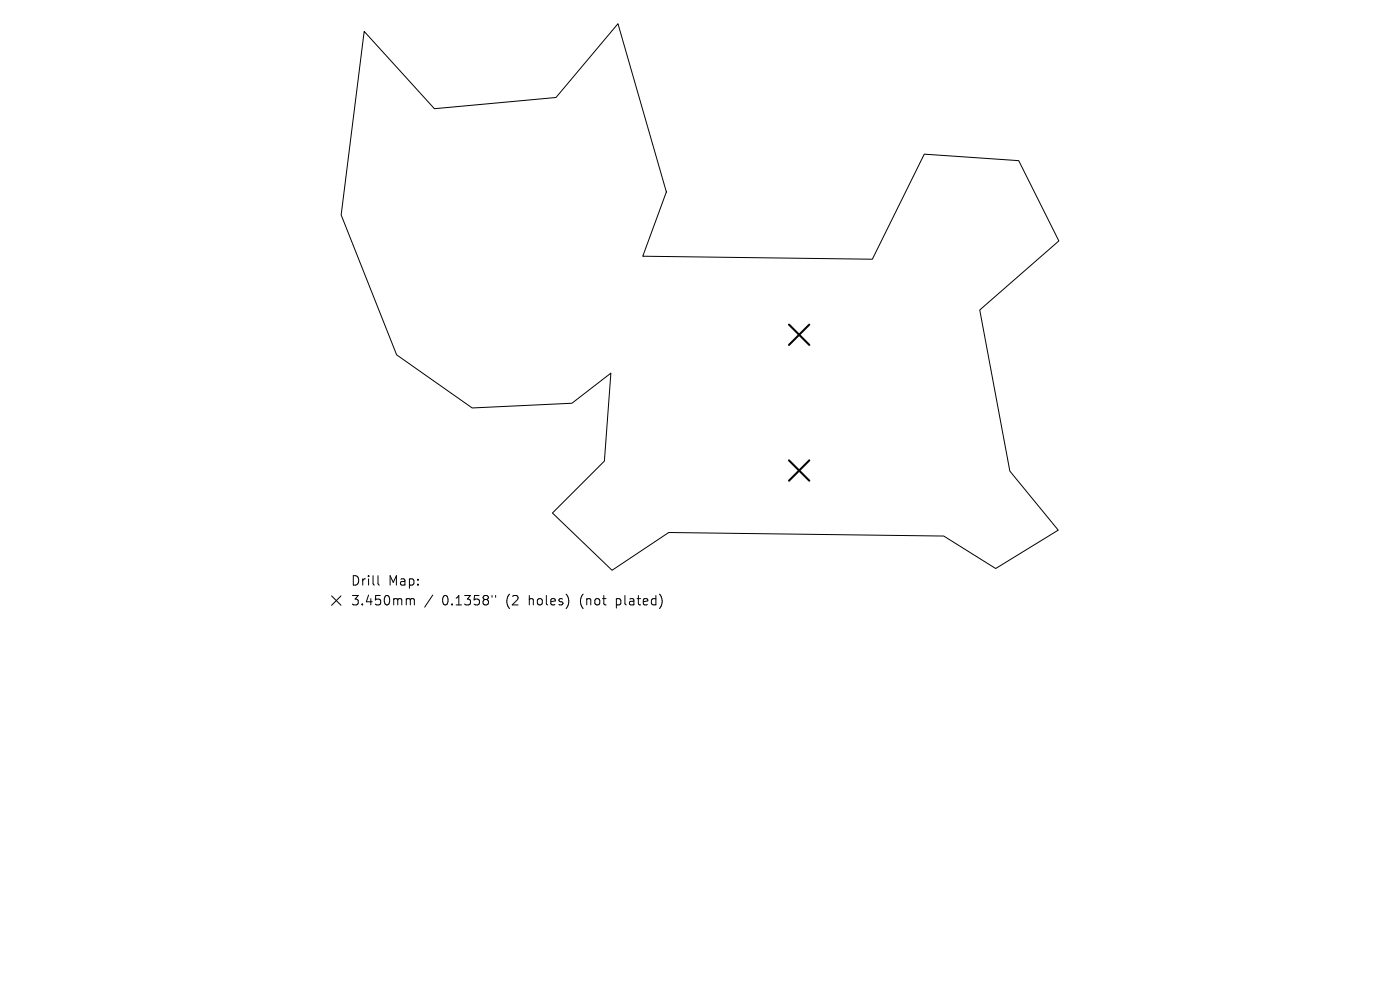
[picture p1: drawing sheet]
<svg xmlns="http://www.w3.org/2000/svg" width="297mm" height="210mm" viewBox="0 0 297 210" stroke-linecap="round" stroke-linejoin="round" font-family="sans-serif">
<defs><g id="words">
<g font-size="2.8">
<text x="74.3" y="124.5">Drill</text>
<text x="82.4" y="124.5">Map:</text>
<text x="74.3" y="128.7">3.450mm</text>
<text x="93.8" y="128.7">0.1358&quot;</text>
<text x="107.5" y="128.7">(2</text>
<text x="112.5" y="128.7">holes)</text>
<text x="123.5" y="128.7">(not</text>
<text x="131.4" y="128.7">plated)</text>
</g>
</g></defs>
<path d="M77.3 6.7l14.9 16.4 25.8-2.4 13.1-15.7 10.3 35.7-5 13.7 48.7 .6 11-22.3 20 1.4 8.5 17-16.8 14.7 6.4 34.1 10.3 12.6-13.3 8.1-11-6.9-58.3-.7-12.1 8-12.6-12.2 11-11 1.4-18.6-8.3 6.3-21.1 1-16.1-11.2-11.7-29.7zM70.3 126.4l2 2M72.3 126.4l-2 2M80.2 122.1v1.7l.3 .3M86.5 127h.3l.2 .3M87 127.3l.3-.3 .5 .1 .1 1.2M87 127.3v1M91.8 126.2l-1.7 2.6M104.4 126.3v.4M105.1 126.3v.4" fill="none" stroke="#000" stroke-width=".21"/>
<path d="M167.4 68.9l4.3 4.3M171.7 68.9l-4.3 4.3M167.4 97.7l4.3 4.3M171.7 97.7l-4.3 4.3" fill="none" stroke="#000" stroke-width=".43"/>
<use href="#words"/>
</svg>
